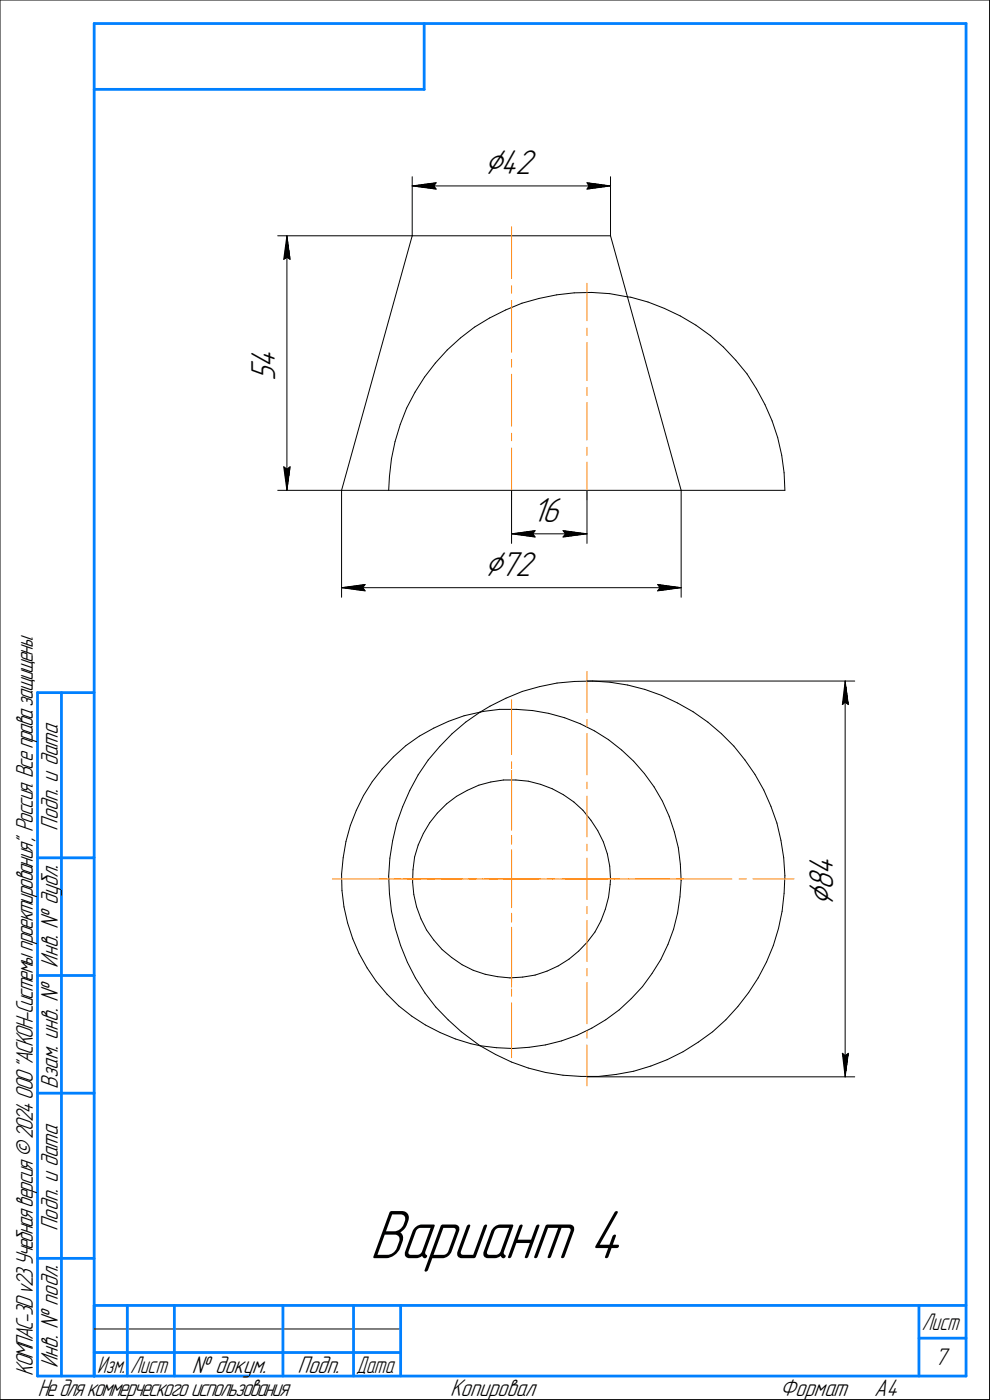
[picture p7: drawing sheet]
<svg xmlns="http://www.w3.org/2000/svg" width="210mm" height="297mm" viewBox="0 0 210 297" stroke-linecap="round" stroke-linejoin="round" font-family="sans-serif">
<defs><g id="words">
<text font-size="15.6" x="78.4" y="267">Вариант 4</text>
<g font-size="8.5">
<text x="102.7" y="36.9">⌀42</text>
<text x="102.7" y="122.2">⌀72</text>
<text x="176.8" y="192.3" transform="rotate(-90 176.8 192.3)">⌀</text>
</g>
<g font-size="7.8">
<text x="58.4" y="81" transform="rotate(-90 58.4 81)">5</text>
<text x="58.4" y="78.2" transform="rotate(-90 58.4 78.2)">4</text>
<text x="112.9" y="110.8">16</text>
<text x="176.8" y="185.7" transform="rotate(-90 176.8 185.7)">4</text>
<text x="176.8" y="188.9" transform="rotate(-90 176.8 188.9)">8</text>
</g>
<g font-size="5.4">
<text x="12.3" y="176.2" transform="rotate(-90 12.3 176.2)">Подп. и дата</text>
<text x="12.3" y="205.3" transform="rotate(-90 12.3 205.3)">Инв. № дубл.</text>
<text x="12.3" y="231.1" transform="rotate(-90 12.3 231.1)">Взам. инв. №</text>
<text x="12.3" y="261.2" transform="rotate(-90 12.3 261.2)">Подп. и дата</text>
<text x="7" y="292" transform="rotate(-90 7 292)">КОМПАС-3Dv23Учебнаяверсия©2024ООО&quot;АСКОН-Системыпроектирования&quot;, Россия. Всеправазащищены.</text>
<text x="12.3" y="290.3" transform="rotate(-90 12.3 290.3)">Инв. № подл.</text>
<text x="40.7" y="291.3">№ докум.</text>
<text x="63.1" y="291.3">Подп.</text>
<text x="198.3" y="289.8">7</text>
<text x="8" y="296.3">Недлякоммерческогоиспользования</text>
<text x="95.5" y="296.3">Копировал</text>
<text x="165.5" y="296.3">Формат</text>
<text x="185.5" y="296.3">A4</text>
</g>
<g font-size="5.3">
<text x="195.6" y="282.3">Лист</text>
<text x="20.6" y="291.3">Изм.</text>
<text x="27.6" y="291.3">Лист</text>
<text x="75.6" y="291.3">Дата</text>
</g>
</g></defs>
<g fill="none" stroke="#000" stroke-width=".21">
<path d="M0 0v297zM0 0h210zM210 0v297zM87.5 37.5v12.5zM87.5 39.5l5-.7zM87.5 39.5l5 .6zM87.5 39.5h42zM92 39.5l.5 .6zM92.5 38.8l-.5 .7zM124.5 38.8l.5 .7zM124.5 38.8l5 .7zM125 39.5l-.5 .6z"/>
<path d="M129.5 37.5v12.5zM58.9 50h28.6zM60.2 55l.7-.4zM60.9 50l.7 5zM60.9 54.6l.7 .4zM60.9 50l-.7 5zM60.9 50v54.1zM87.5 50h42zM87.5 50l-15 54.1zM124.5 40.1l5-.6zM129.5 50l15 54.1zM92.4 77l-2.3 3z"/>
<path d="M94.9 74.3l2.8-2.6zM94.9 74.3l-2.5 2.7zM97.7 71.7l3-2.3zM100.7 69.4l3.2-1.9zM103.9 67.5l3.4-1.7zM107.3 65.8l3.4-1.5zM110.7 64.3l3.7-1zM114.4 63.3l3.7-.7zM118.1 62.6l3.7-.5zM121.8 62.1h3.8zM125.6 62.1l3.8 .2zM129.4 62.3l3.7 .7z"/>
<path d="M133.1 63l.8 .1zM133.9 63.1l3.6 1zM137.5 64.1l3.5 1.3zM141 65.4l3.4 1.7zM144.4 67.1l3.3 1.9zM147.7 69l3 2.2zM150.7 71.2l2.8 2.5zM153.5 73.7l2.6 2.8zM156.1 76.5l2.4 2.8zM158.5 79.3l2 3.2zM60.2 99.1l.7 5zM60.2 99.1l.7 .5z"/>
<path d="M60.9 99.6l.7-.5zM61.6 99.1l-.7 5zM83.1 97.4l-.5 3.7zM83.8 93.7l-.7 3.7zM84.9 90.1l-1.1 3.6zM86.3 86.6l-1.4 3.5zM88.1 83.2l-1.8 3.4zM90.1 80l-2 3.2zM160.5 82.5l1.8 3.4zM162.3 85.9l1.5 3.4zM163.8 89.3l1.2 3.6zM165 92.9l.9 3.7z"/>
<path d="M165.9 96.6l.5 3.7zM58.9 104.1h13.6zM72.5 104.1h72zM72.5 104.1v22.6zM82.6 101.1l-.1 3zM108.5 104.1v11.2zM108.5 113.3l5-.7zM108.5 113.3l5 .7zM108.5 113.3h16zM113 113.3l.5 .7zM113.5 112.6l-.5 .7zM119.5 114l5-.7z"/>
<path d="M119.5 112.6l.5 .7zM119.5 112.6l5 .7zM120 113.3l-.5 .7zM124.5 104.1v11.2zM144.5 104.1h22zM144.5 104.1v22.6zM166.4 100.3l.1 3.8zM72.5 124.7l5-.7zM72.5 124.7l5 .7zM72.5 124.7h72zM77 124.7l.5 .7zM77.5 124l-.5 .7z"/>
<path d="M139.5 125.4l5-.7zM139.5 124l.5 .7zM139.5 124l5 .7zM140 124.7l-.5 .7zM86.1 158.2l2.9-2zM89 156.2l3-1.7zM92 154.5l3.2-1.4zM93.3 158.4l-2.5 2.9zM95.2 153.1l3.3-1.2zM95.9 155.7l2.9-2.5zM95.9 155.7l-2.6 2.7zM98.5 151.9l3.4-.8z"/>
<path d="M98.8 153.2l3.1-2.1zM101.9 151.1l2.1-1.2zM101.9 151.1l.7-.1zM102.6 151l3.4-.5zM104 149.9l3.4-1.7zM106 150.5h3.6zM107.4 148.2l3.4-1.5zM109.6 150.5l3.4 .3zM110.8 146.7l3.7-1zM113 150.8l3.4 .6zM114.5 145.7l3.7-.8zM116.4 151.4l3.4 .9z"/>
<path d="M118.2 144.9l3.7-.3zM119.8 152.3l3.3 1.3zM121.9 144.6l3.8-.1zM123.1 153.6l3.1 1.5zM124.5 144.5h56.9zM125.7 144.5l3.8 .3zM126.2 155.1l2.9 1.9zM129.1 157l2.8 2.2zM129.5 144.8l3.7 .6zM131.9 159.2l2.6 2.3zM133.2 145.4l3.6 .9zM136.8 146.3l3.6 1.3z"/>
<path d="M140.4 147.6l3.4 1.6zM143.8 149.2l3.3 1.8zM147.1 151l3.1 2.2zM150.2 153.2l2.9 2.5zM153.1 155.7l2.6 2.6zM155.7 158.3l2.4 3zM178.7 149.5l.6-.5zM179.3 144.5l.7 5zM179.3 149l.7 .5zM179.3 144.5l-.6 5zM179.3 144.5v84zM73.4 178.6l-.6 3.4z"/>
<path d="M74.3 175.2l-.9 3.4zM75.6 172l-1.3 3.2zM77.1 168.8l-1.5 3.2zM79 165.9l-1.9 2.9zM81.1 163.2l-2.1 2.7zM83.3 178.4l-.6 3.7zM83.5 160.6l2.6-2.4zM83.5 160.6l-2.4 2.6zM84.2 174.8l-.9 3.6zM85.4 171.2l-1.2 3.6zM87 167.7l-1.6 3.5zM88.7 179.3l-.7 2.6z"/>
<path d="M88.7 164.4l-1.7 3.3zM89.8 176.9l-1.1 2.4zM90.8 161.3l-2.1 3.1zM91.2 174.6l-1.4 2.3zM92.8 172.6l-1.6 2zM94.7 170.6l2.2-1.6zM94.7 170.6l-1.9 2zM96.9 169l2.2-1.3zM99.1 167.7l2.5-1.1zM101.6 166.6l2.5-.7zM104.1 165.9l2.7-.4zM106.8 165.5h2.7z"/>
<path d="M109.5 165.5l2.6 .3zM112.1 165.8l2.6 .7zM114.7 166.5l2.5 .9zM117.2 167.4l2.3 1.3zM119.5 168.7l2.3 1.5zM121.8 170.2l1.9 1.8zM123.7 172l1.7 2.1zM125.4 174.1l1.4 2.2zM126.8 176.3l1.2 2.3zM128 178.6l.9 2.6zM134.5 161.5l2.2 2.7zM136.7 164.2l2.1 2.8z"/>
<path d="M138.8 167l1.7 3zM140.5 170l1.5 3.2zM142 173.2l1.1 3.3zM143.1 176.5l.8 3.4zM143.9 179.9l.5 3.5zM158.1 161.3l2.1 3zM160.2 164.3l1.9 3.3zM162.1 167.6l1.5 3.5zM163.6 171.1l1.2 3.6zM164.8 174.7l.9 3.6zM165.7 178.3l.6 3.7zM72.5 185.5l.1 3.5z"/>
<path d="M72.6 189l.4 3.4zM72.8 182l-.3 3.5zM73 192.4l.7 3.4zM73.7 195.8l1.1 3.4zM74.8 199.2l1.4 3.2zM82.5 185.9l.1 3.8zM82.6 189.7l.5 3.7zM82.7 182.1l-.2 3.8zM83.1 193.4l.8 3.7zM83.9 197.1l1.1 3.6zM87.5 187.2l.3 2.6zM87.6 184.6l-.1 2.6z"/>
<path d="M87.8 189.8l.6 2.6zM88 181.9l-.4 2.7zM88.4 192.4l.9 2.6zM89.3 195l1.2 2.4zM90.5 197.4l1.5 2.1zM92 199.5l1.8 2zM124.6 199.9l-1.8 1.9zM126.2 197.8l-1.6 2.1zM127.5 195.4l-1.3 2.4zM128.4 193l-.9 2.4zM128.9 181.2l.5 2.6zM129.1 190.4l-.7 2.6z"/>
<path d="M129.4 183.8l.1 2.7zM129.5 187.7l-.4 2.7zM129.5 186.5v1.2zM142.9 197.2l-1.2 3.2zM143.8 193.8l-.9 3.4zM144.3 190.3l-.5 3.5zM144.4 183.4l.1 3.5zM144.5 186.9l-.2 3.4zM165.2 197l-1.1 3.7zM165.9 193.4l-.7 3.6zM166.3 182l.2 3.8zM166.4 189.6l-.5 3.8z"/>
<path d="M166.5 185.8l-.1 3.8zM76.2 202.4l1.7 3zM77.9 205.4l1.9 2.9zM79.8 208.3l2.3 2.7zM82.1 211l2.5 2.4zM84.6 213.4l2.8 2.2zM85 200.7l1.4 3.5zM86.4 204.2l1.7 3.3zM87.4 215.6l2.9 1.9zM88.1 207.5l2.1 3.2zM90.2 210.7l2.3 3zM90.3 217.5l3.1 1.6z"/>
<path d="M92.5 213.7l2.6 2.7zM93.4 219.1l3.2 1.4zM93.8 201.5l2 1.7zM95.1 216.4l2.8 2.5zM95.8 203.2l2.2 1.5zM97.9 218.9l3 2.3zM98 204.7l2.4 1.2zM100.4 205.9l2.6 .9zM103 206.8l2.6 .5zM105.6 207.3l2.6 .2zM108.2 207.5l2.7-.2zM110.9 207.3l2.6-.4z"/>
<path d="M113.5 206.9l2.6-.8zM116.1 206.1l2.3-1.1zM118.4 205l2.3-1.5zM120.7 203.5l2.1-1.7zM122.4 219.7l3.2-1.5zM125.6 218.2l2.9-1.8zM128.5 216.4l2.9-2.1zM131.4 214.3l2.5-2.4zM136.3 209.4l-2.4 2.5zM138.3 206.6l-2 2.8zM140.2 203.6l-1.9 3zM141.7 200.4l-1.5 3.2z"/>
<path d="M151.2 218.9l2.8-2.5zM156.5 213.6l-2.5 2.8zM158.8 210.7l-2.3 2.9zM160.9 207.5l-2.1 3.2zM162.6 204.1l-1.7 3.4zM164.1 200.7l-1.5 3.4zM96.6 220.5l3.3 1zM99.9 221.5l2 .4zM100.9 221.2l1 .7zM101.9 221.9l3.3 1.9zM101.9 221.9l3.4 .4zM105.2 223.8l3.3 1.6z"/>
<path d="M105.3 222.3l3.5 .2zM108.5 225.4l3.6 1.3zM108.8 222.5l3.5-.3zM112.1 226.7l3.6 .9zM112.3 222.2l3.4-.5zM115.7 227.6l3.8 .6zM115.7 221.7l3.4-.8zM119.1 220.9l3.3-1.2zM119.5 228.2l3.8 .2zM123.3 228.4h3.7zM124.5 228.5h56.9zM127 228.4l3.7-.4z"/>
<path d="M130.7 228l3.8-.7zM134.5 227.3l3.6-1.1zM138.1 226.2l3.5-1.3zM141.6 224.9l3.3-1.7zM144.9 223.2l3.3-2.1zM148.2 221.1l3-2.2zM178.7 223.5l.6 5zM178.7 223.5l.6 .5zM179.3 224l.7-.5zM180 223.5l-.7 5zM0 297h210zM20 282h65z"/>
</g>
<g fill="none" stroke="#ff8000" stroke-width=".21">
<path d="M108.5 48.1v11zM108.5 60.6v1.6zM108.5 63.8v11zM108.5 76.3v1.6zM108.5 79.4v11zM124.5 72.7v8.1zM124.5 69.6v1.6zM124.5 60.1v8zM108.5 91.9v1.7zM108.5 95.1v11zM124.5 98v8.1zM124.5 94.9v1.7z"/>
<path d="M124.5 85.4v8zM124.5 82.2v1.7zM108.5 148.5v11.6zM124.5 142.5v8.7zM124.5 152.7v1.5zM124.5 155.7v8.7zM108.5 163.5v12.4zM108.5 177.3v1.5zM108.5 161.6v1.5zM108.5 164.6v11.6zM108.5 177.7v1.5zM124.5 165.9v1.5z"/>
<path d="M124.5 168.9v8.7zM124.5 179.2v1.4zM70.5 186.5h11.6zM80.5 186.5h8.7zM83.6 186.5h1.5zM85.5 186.5h12.4zM86.6 186.5h11.6zM90.7 186.5h1.5zM93.7 186.5h8.7zM99.3 186.5h1.5zM99.7 186.5h1.5zM102.4 186.5h6.1z"/>
<path d="M102.7 186.5h5.8zM104 186.5h1.4zM106.9 186.5h8.8zM108.5 186.5h6.1zM108.5 197.2v12.3zM108.5 194.1v1.6zM108.5 186.5v6.1zM108.5 180.3v6.2zM108.5 186.5h5.8zM108.5 196.8v11.6zM108.5 193.8v1.5zM108.5 186.5v5.8z"/>
<path d="M108.5 180.7v5.8zM115.8 186.5h1.5zM116.2 186.5h1.5zM117.2 186.5h1.4zM118.8 186.5h11.6zM119.2 186.5h12.3zM120.1 186.5h4.4zM124.5 186.5h4.4zM124.5 195.3v8.7zM124.5 192.4v1.5zM124.5 186.5v4.3zM124.5 182.1v4.4z"/>
<path d="M130.4 186.5h1.4zM131.9 186.5h1.5zM133.3 186.5h8.8zM134.9 186.5h11.6zM143.6 186.5h1.4zM146.6 186.5h8.7zM156.8 186.5h1.5zM159.8 186.5h8.7zM108.5 212.9v11.6zM108.5 209.9v1.5zM124.5 218.8v1.5zM124.5 208.5v8.8z"/>
<path d="M124.5 205.6v1.5zM124.5 221.7v8.8z"/>
</g>
<g fill="#fff" stroke="#fff" stroke-width=".21">
<path d="M171.1 180.7h7.3zM171.1 180.8h7.3zM171.1 180.8h7.3zM171.1 180.9h7.3zM171.1 181h7.3zM171.1 181.1h7.3zM171.1 181.2h7.3zM171.1 181.3h7.3zM171.1 181.4h7.3zM171.1 181.4h7.3zM171.1 181.5h7.3zM171.1 181.6h7.3zM171.1 181.7h7.3zM171.1 181.8h7.3zM171.1 181.9h7.3zM171.1 181.9h7.3zM171.1 182h7.3zM171.1 182.1h7.3zM171.1 182.2h7.3zM171.1 182.3h7.3zM171.1 182.4h7.3zM171.1 182.5h7.3zM171.1 182.5h7.3zM171.1 182.6h7.3zM171.1 182.7h7.3zM171.1 182.8h7.3zM171.1 182.9h7.3zM171.1 183h7.3zM171.1 183h7.3zM171.1 183.1h7.3zM171.1 183.2h7.3zM171.1 183.3h7.3zM171.1 183.4h7.3zM171.1 183.5h7.3zM171.1 183.6h7.3zM171.1 183.6h7.3zM171.1 183.7h7.3zM171.1 183.8h7.3zM171.1 183.9h7.3zM171.1 184h7.3zM171.1 184.1h7.3zM171.1 184.1h7.3zM171.1 184.2h7.3zM171.1 184.3h7.3zM171.1 184.4h7.3zM171.1 184.5h7.3zM171.1 184.6h7.3zM171.1 184.7h7.3zM171.1 184.7h7.3zM171.1 184.8h7.3zM171.1 184.9h7.3zM171.1 185h7.3zM171.1 185.1h7.3zM171.1 185.2h7.3zM171.1 185.3h7.3zM171.1 185.3h7.3zM171.1 185.4h7.3zM171.1 185.5h7.3zM171.1 185.6h7.3zM171.1 185.7h7.3zM171.1 185.8h7.3zM171.1 185.8h7.3zM171.1 185.9h7.3zM171.1 186h7.3zM171.1 186.1h7.3zM171.1 186.2h7.3zM171.1 186.3h7.3zM171.1 186.4h7.3zM171.1 186.4h7.3zM171.1 186.5h7.3zM171.1 186.6h7.3zM171.1 186.7h7.3zM171.1 186.8h7.3zM171.1 186.9h7.3zM171.1 186.9h7.3zM171.1 187h7.3zM171.1 187.1h7.3zM171.1 187.2h7.3zM171.1 187.3h7.3zM171.1 187.4h7.3zM171.1 187.5h7.3zM171.1 187.5h7.3zM171.1 187.6h7.3zM171.1 187.7h7.3zM171.1 187.8h7.3zM171.1 187.9h7.3zM171.1 188h7.3zM171.1 188h7.3zM171.1 188.1h7.3zM171.1 188.2h7.3zM171.1 188.3h7.3zM171.1 188.4h7.3zM171.1 188.5h7.3zM171.1 188.6h7.3zM171.1 188.6h7.3zM171.1 188.7h7.3zM171.1 188.8h7.3zM171.1 188.9h7.3zM171.1 189h7.3zM171.1 189.1h7.3zM171.1 189.1h7.3zM171.1 189.2h7.3zM171.1 189.3h7.3zM171.1 189.4h7.3zM171.1 189.5h7.3zM171.1 189.6h7.3zM171.1 189.7h7.3zM171.1 189.7h7.3zM171.1 189.8h7.3zM171.1 189.9h7.3zM171.1 190h7.3zM171.1 190.1h7.3zM171.1 190.2h7.3zM171.1 190.2h7.3zM171.1 190.3h7.3zM171.1 190.4h7.3zM171.1 190.5h7.3zM171.1 190.6h7.3zM171.1 190.7h7.3zM171.1 190.8h7.3zM171.1 190.8h7.3zM171.1 190.9h7.3zM171.1 191h7.3zM171.1 191.1h7.3zM171.1 191.2h7.3zM171.1 191.3h7.3zM171.1 191.3h7.3zM171.1 191.4h7.3zM171.1 191.5h7.3zM171.1 191.6h7.3zM171.1 191.7h7.3zM171.1 191.8h7.3zM171.1 191.9h7.3zM171.1 191.9h7.3zM171.1 192h7.3zM171.1 192.1h7.3zM171.1 192.2h7.3z"/>
<path d="M179.2 144.8h.3zM179.2 144.9h.3zM179.2 144.9h.4zM179.2 145h.4zM179.2 145.1h.4zM179.1 145.2h.6zM179.1 145.3h.6zM179.1 145.4h.6zM179 145.5h.7zM179 145.5h.8zM179 145.6h.8zM178.9 145.7h.9zM178.9 145.8h1zM178.8 145.9h1.1zM178.8 146h1.2zM178.8 146h1.2zM178.7 146.1h1.4zM178.7 146.2h1.4zM178.6 146.3h1.5zM178.6 146.4h1.6zM178.6 146.5h1.6zM178.6 146.6h1.6zM178.6 146.6h1.6zM178.6 146.7h1.6zM178.6 146.8h1.6zM178.6 146.9h1.6zM178.6 147h1.7zM178.6 147.1h1.7zM178.6 147.2h1.7zM178.6 147.2h1.7zM178.6 147.3h1.7zM178.6 147.4h1.7zM178.6 147.5h1.7zM178.5 147.6h1.8zM178.5 147.7h1.8zM178.5 147.7h1.8zM178.5 147.8h1.8zM178.5 147.9h1.8zM178.5 148h1.8zM178.5 148.1h1.8zM178.4 148.2h1.9zM178.4 148.3h2zM178.4 148.3h2zM178.4 148.4h2zM178.4 148.5h2zM178.4 148.6h2zM178.4 148.7h2zM178.4 148.8h2zM178.3 148.8h2.2zM178.3 148.9h2.2zM178.3 149h2.2zM178.3 149.1h2.2zM178.3 149.2h2.2zM178.3 149.3h2.2zM178.3 149.4h2.2zM178.2 149.4h2.4zM178.2 149.5h2.4zM178.2 149.6h2.4zM178.2 149.7h2.4zM178.2 149.8h2.4zM178.2 149.9h2.4zM178.2 149.9h2.4z"/>
<path d="M178.1 223h2.5zM178.2 223.1h2.4zM178.2 223.2h2.4zM178.2 223.3h2.4zM178.2 223.4h2.4zM178.2 223.4h2.4zM178.2 223.5h2.4zM178.2 223.6h2.4zM178.3 223.7h2.2zM178.3 223.8h2.2zM178.3 223.9h2.2zM178.3 223.9h2.2zM178.3 224h2.2zM178.3 224.1h2.2zM178.3 224.2h2.2zM178.4 224.3h2zM178.4 224.4h2zM178.4 224.5h2zM178.4 224.5h2zM178.4 224.6h2zM178.4 224.7h2zM178.4 224.8h2zM178.4 224.9h1.9zM178.5 225h1.8zM178.5 225h1.8zM178.5 225.1h1.8zM178.5 225.2h1.8zM178.5 225.3h1.8zM178.5 225.4h1.8zM178.5 225.5h1.8zM178.6 225.6h1.7zM178.6 225.6h1.7zM178.6 225.7h1.7zM178.6 225.8h1.7zM178.6 225.9h1.7zM178.6 226h1.7zM178.6 226.1h1.7zM178.6 226.1h1.6zM178.6 226.2h1.6zM178.6 226.3h1.6zM178.6 226.4h1.6zM178.6 226.5h1.6zM178.6 226.6h1.6zM178.6 226.7h1.6zM178.6 226.7h1.5zM178.7 226.8h1.4zM178.7 226.9h1.4zM178.8 227h1.2zM178.8 227.1h1.2zM178.8 227.2h1.1zM178.9 227.2h1zM178.9 227.3h.9zM179 227.4h.8zM179 227.5h.8zM179 227.6h.7zM179.1 227.7h.6zM179.1 227.8h.6zM179.1 227.8h.6zM179.2 227.9h.4zM179.2 228h.4zM179.2 228.1h.4zM179.2 228.2h.3zM179.2 228.3h.3z"/>
<path d="M112.9 105.2h7.2zM112.9 105.2h7.2zM112.9 105.3h7.2zM112.9 105.4h7.2zM112.9 105.5h7.2zM112.9 105.6h7.2zM112.9 105.7h7.2zM112.9 105.7h7.2zM112.9 105.8h7.2zM112.9 105.9h7.2zM112.9 106h7.2zM112.9 106.1h7.2zM112.9 106.2h7.2zM112.9 106.3h7.2zM112.9 106.3h7.2zM112.9 106.4h7.2zM112.9 106.5h7.2zM112.9 106.6h7.2zM112.9 106.7h7.2zM112.9 106.8h7.2zM112.9 106.8h7.2zM112.9 106.9h7.2zM112.9 107h7.2zM112.9 107.1h7.2zM112.9 107.2h7.2zM112.9 107.3h7.2zM112.9 107.4h7.2zM112.9 107.4h7.2zM112.9 107.5h7.2zM112.9 107.6h7.2zM112.9 107.7h7.2zM112.9 107.8h7.2zM112.9 107.9h7.2zM112.9 107.9h7.2zM112.9 108h7.2zM112.9 108.1h7.2zM112.9 108.2h7.2zM112.9 108.3h7.2zM112.9 108.4h7.2zM112.9 108.5h7.2zM112.9 108.5h7.2zM112.9 108.6h7.2zM112.9 108.7h7.2zM112.9 108.8h7.2zM112.9 108.9h7.2zM112.9 109h7.2zM112.9 109.1h7.2zM112.9 109.1h7.2zM112.9 109.2h7.2zM112.9 109.3h7.2zM112.9 109.4h7.2zM112.9 109.5h7.2zM112.9 109.6h7.2zM112.9 109.6h7.2zM112.9 109.7h7.2zM112.9 109.8h7.2zM112.9 109.9h7.2zM112.9 110h7.2zM112.9 110.1h7.2zM112.9 110.2h7.2zM112.9 110.2h7.2zM112.9 110.3h7.2zM112.9 110.4h7.2zM112.9 110.5h7.2zM112.9 110.6h7.2zM112.9 110.7h7.2zM112.9 110.7h7.2zM112.9 110.8h7.2zM112.9 110.9h7.2zM112.9 111h7.2zM112.9 111.1h7.2zM112.9 111.2h7.2zM112.9 111.3h7.2zM112.9 111.3h7.2zM112.9 111.4h7.2zM112.9 111.5h7.2zM112.9 111.6h7.2zM112.9 111.7h7.2zM112.9 111.8h7.2zM112.9 111.8h7.2zM112.9 111.9h7.2zM112.9 112h7.2zM112.9 112.1h7.2zM112.9 112.2h7.2z"/>
<path d="M113.3 112.2h.7zM112.5 112.3h1.5zM111.8 112.4h2.2zM111.1 112.4h2.9zM110.3 112.5h3.7zM110.2 112.6h3.8zM110 112.7h4zM109.7 112.8h4.3zM109.6 112.9h4.4zM109.4 112.9h4.6zM109.1 113h4.9zM109 113.1h5zM108.8 113.2h5.2zM108.5 113.3h5.5zM108.8 113.4h5.2zM109 113.5h5zM109.1 113.5h4.9zM109.4 113.6h4.6zM109.6 113.7h4.4zM109.7 113.8h4.3zM110 113.9h4zM110.2 114h3.8zM110.3 114h3.7zM111 114.1h3zM111.6 114.2h2.4zM112.2 114.3h1.8zM112.8 114.4h1.2zM113.4 114.5h.6z"/>
<path d="M119 112.2h.8zM119 112.3h1.6zM119 112.4h2.2zM119 112.4h3zM119 112.5h3.7zM119 112.6h3.9zM119 112.7h4.1zM119 112.8h4.4zM119 112.9h4.5zM119 112.9h4.8zM119 113h5zM119 113.1h5.2zM119 113.2h5.4zM119 113.3h5.5zM119 113.4h5.4zM119 113.5h5.2zM119 113.5h5zM119 113.6h4.8zM119 113.7h4.5zM119 113.8h4.4zM119 113.9h4.1zM119 114h3.9zM119 114h3.7zM119 114.1h3.1zM119 114.2h2.5zM119 114.3h1.9zM119 114.4h1.3zM119 114.5h.7z"/>
<path d="M52.7 73.2h7.2zM52.7 73.2h7.2zM52.7 73.3h7.2zM52.7 73.4h7.2zM52.7 73.5h7.2zM52.7 73.6h7.2zM52.7 73.7h7.2zM52.7 73.7h7.2zM52.7 73.8h7.2zM52.7 73.9h7.2zM52.7 74h7.2zM52.7 74.1h7.2zM52.7 74.2h7.2zM52.7 74.3h7.2zM52.7 74.3h7.2zM52.7 74.4h7.2zM52.7 74.5h7.2zM52.7 74.6h7.2zM52.7 74.7h7.2zM52.7 74.8h7.2zM52.7 74.8h7.2zM52.7 74.9h7.2zM52.7 75h7.2zM52.7 75.1h7.2zM52.7 75.2h7.2zM52.7 75.3h7.2zM52.7 75.4h7.2zM52.7 75.4h7.2zM52.7 75.5h7.2zM52.7 75.6h7.2zM52.7 75.7h7.2zM52.7 75.8h7.2zM52.7 75.9h7.2zM52.7 75.9h7.2zM52.7 76h7.2zM52.7 76.1h7.2zM52.7 76.2h7.2zM52.7 76.3h7.2zM52.7 76.4h7.2zM52.7 76.5h7.2zM52.7 76.5h7.2zM52.7 76.6h7.2zM52.7 76.7h7.2zM52.7 76.8h7.2zM52.7 76.9h7.2zM52.7 77h7.2zM52.7 77h7.2zM52.7 77.1h7.2zM52.7 77.2h7.2zM52.7 77.3h7.2zM52.7 77.4h7.2zM52.7 77.5h7.2zM52.7 77.6h7.2zM52.7 77.6h7.2zM52.7 77.7h7.2zM52.7 77.8h7.2zM52.7 77.9h7.2zM52.7 78h7.2zM52.7 78.1h7.2zM52.7 78.1h7.2zM52.7 78.2h7.2zM52.7 78.3h7.2zM52.7 78.4h7.2zM52.7 78.5h7.2zM52.7 78.6h7.2zM52.7 78.7h7.2zM52.7 78.7h7.2zM52.7 78.8h7.2zM52.7 78.9h7.2zM52.7 79h7.2zM52.7 79.1h7.2zM52.7 79.2h7.2zM52.7 79.2h7.2zM52.7 79.3h7.2zM52.7 79.4h7.2zM52.7 79.5h7.2zM52.7 79.6h7.2zM52.7 79.7h7.2zM52.7 79.8h7.2zM52.7 79.8h7.2zM52.7 79.9h7.2zM52.7 80h7.2zM52.7 80.1h7.2zM52.7 80.2h7.2zM52.7 80.3h7.2zM52.7 80.3h7.2zM52.7 80.4h7.2zM52.7 80.5h7.2zM52.7 80.6h7.2zM52.7 80.7h7.2zM52.7 80.8h7.2zM52.7 80.9h7.2z"/>
<path d="M60.8 50.3h.2zM60.8 50.4h.2zM60.7 50.5h.4zM60.7 50.5h.4zM60.6 50.6h.5zM60.6 50.7h.6zM60.6 50.8h.6zM60.5 50.9h.8zM60.5 51h.8zM60.5 51.1h.9zM60.5 51.1h.9zM60.4 51.2h1zM60.4 51.3h1.1zM60.4 51.4h1.1zM60.3 51.5h1.3zM60.3 51.6h1.3zM60.2 51.6h1.4zM60.2 51.7h1.4zM60.1 51.8h1.5zM60.1 51.9h1.6zM60.1 52h1.6zM60.1 52.1h1.6zM60.1 52.2h1.6zM60.1 52.2h1.6zM60.1 52.3h1.6zM60.1 52.4h1.6zM60.1 52.5h1.7zM60 52.6h1.8zM60 52.7h1.8zM60 52.7h1.8zM60 52.8h1.8zM60 52.9h1.8zM60 53h1.8zM60 53.1h1.9zM60 53.2h1.9zM60 53.3h1.9zM59.9 53.3h2zM59.9 53.4h2zM59.9 53.5h2zM59.9 53.6h2zM59.9 53.7h2zM59.9 53.8h2.1zM59.9 53.8h2.1zM59.9 53.9h2.1zM59.9 54h2.1zM59.9 54.1h2.1zM59.9 54.2h2.1zM59.9 54.3h2.1zM59.9 54.4h2.2zM59.9 54.4h2.2zM59.9 54.5h2.2zM59.9 54.6h2.2zM59.9 54.7h2.2zM59.9 54.8h2.2zM59.8 54.9h2.3zM59.8 54.9h2.3zM59.8 55h2.3zM59.8 55.1h2.3zM59.8 55.2h2.3zM59.8 55.3h2.3zM59.8 55.4h2.3zM59.8 55.5h2.3z"/>
<path d="M59.7 98.6h2.4zM59.8 98.6h2.3zM59.8 98.7h2.3zM59.8 98.8h2.3zM59.8 98.9h2.3zM59.8 99h2.3zM59.8 99.1h2.3zM59.8 99.1h2.3zM59.8 99.2h2.3zM59.9 99.3h2.2zM59.9 99.4h2.2zM59.9 99.5h2.2zM59.9 99.6h2.2zM59.9 99.7h2.2zM59.9 99.7h2.2zM59.9 99.8h2.1zM59.9 99.9h2.1zM59.9 100h2.1zM59.9 100.1h2.1zM59.9 100.2h2.1zM59.9 100.2h2.1zM59.9 100.3h2.1zM59.9 100.4h2zM59.9 100.5h2zM59.9 100.6h2zM59.9 100.7h2zM59.9 100.8h2zM60 100.8h1.9zM60 100.9h1.9zM60 101h1.9zM60 101.1h1.8zM60 101.2h1.8zM60 101.3h1.8zM60 101.3h1.8zM60 101.4h1.8zM60 101.5h1.8zM60.1 101.6h1.7zM60.1 101.7h1.6zM60.1 101.8h1.6zM60.1 101.9h1.6zM60.1 101.9h1.6zM60.1 102h1.6zM60.1 102.1h1.6zM60.1 102.2h1.6zM60.1 102.3h1.5zM60.2 102.4h1.4zM60.2 102.4h1.4zM60.3 102.5h1.3zM60.3 102.6h1.3zM60.4 102.7h1.1zM60.4 102.8h1.1zM60.4 102.9h1zM60.5 103h.9zM60.5 103h.9zM60.5 103.1h.8zM60.5 103.2h.8zM60.6 103.3h.6zM60.6 103.4h.6zM60.6 103.5h.5zM60.7 103.5h.4zM60.7 103.6h.4zM60.8 103.7h.2zM60.8 103.8h.2z"/>
<path d="M102.7 31.2h11.6zM102.7 31.3h11.6zM102.7 31.4h11.6zM102.7 31.5h11.6zM102.7 31.6h11.6zM102.7 31.7h11.6zM102.7 31.7h11.6zM102.7 31.8h11.6zM102.7 31.9h11.6zM102.7 32h11.6zM102.7 32.1h11.6zM102.7 32.2h11.6zM102.7 32.3h11.6zM102.7 32.3h11.6zM102.7 32.4h11.6zM102.7 32.5h11.6zM102.7 32.6h11.6zM102.7 32.7h11.6zM102.7 32.8h11.6zM102.7 32.9h11.6zM102.7 32.9h11.6zM102.7 33h11.6zM102.7 33.1h11.6zM102.7 33.2h11.6zM102.7 33.3h11.6zM102.7 33.4h11.6zM102.7 33.4h11.6zM102.7 33.5h11.6zM102.7 33.6h11.6zM102.7 33.7h11.6zM102.7 33.8h11.6zM102.7 33.9h11.6zM102.7 34h11.6zM102.7 34h11.6zM102.7 34.1h11.6zM102.7 34.2h11.6zM102.7 34.3h11.6zM102.7 34.4h11.6zM102.7 34.5h11.6zM102.7 34.5h11.6zM102.7 34.6h11.6zM102.7 34.7h11.6zM102.7 34.8h11.6zM102.7 34.9h11.6zM102.7 35h11.6zM102.7 35.1h11.6zM102.7 35.1h11.6zM102.7 35.2h11.6zM102.7 35.3h11.6zM102.7 35.4h11.6zM102.7 35.5h11.6zM102.7 35.6h11.6zM102.7 35.6h11.6zM102.7 35.7h11.6zM102.7 35.8h11.6zM102.7 35.9h11.6zM102.7 36h11.6zM102.7 36.1h11.6zM102.7 36.2h11.6zM102.7 36.2h11.6zM102.7 36.3h11.6zM102.7 36.4h11.6zM102.7 36.5h11.6zM102.7 36.6h11.6zM102.7 36.7h11.6zM102.7 36.7h11.6zM102.7 36.8h11.6zM102.7 36.9h11.6zM102.7 37h11.6zM102.7 37.1h11.6zM102.7 37.2h11.6zM102.7 37.3h11.6zM102.7 37.3h11.6zM102.7 37.4h11.6zM102.7 37.5h11.6zM102.7 37.6h11.6zM102.7 37.7h11.6zM102.7 37.8h11.6zM102.7 37.8h11.6zM102.7 37.9h11.6zM102.7 38h11.6zM102.7 38.1h11.6zM102.7 38.2h11.6zM102.7 38.3h11.6zM102.7 38.4h11.6z"/>
<path d="M92.3 38.4h.7zM91.5 38.4h1.5zM90.8 38.5h2.2zM90.1 38.6h2.9zM89.3 38.7h3.7zM89.2 38.8h3.8zM89 38.9h4zM88.7 38.9h4.3zM88.6 39h4.4zM88.3 39.1h4.7zM88.1 39.2h4.9zM87.9 39.3h5.1zM87.7 39.4h5.3zM87.5 39.5h5.5zM87.7 39.5h5.3zM87.9 39.6h5.1zM88.1 39.7h4.9zM88.3 39.8h4.7zM88.6 39.9h4.4zM88.7 40h4.3zM89 40h4zM89.2 40.1h3.8zM89.3 40.2h3.7zM90 40.3h3zM90.6 40.4h2.4zM91.2 40.5h1.8zM91.8 40.6h1.2zM92.4 40.6h.6z"/>
<path d="M124 38.4h.8zM124 38.4h1.6zM124 38.5h2.2zM124 38.6h3zM124 38.7h3.7zM124 38.8h3.9zM124 38.9h4.1zM124 38.9h4.4zM124 39h4.5zM124 39.1h4.8zM124 39.2h4.9zM124 39.3h5.2zM124 39.4h5.4zM124 39.5h5.5zM124 39.5h5.4zM124 39.6h5.2zM124 39.7h4.9zM124 39.8h4.8zM124 39.9h4.5zM124 40h4.4zM124 40h4.1zM124 40.1h3.9zM124 40.2h3.7zM124 40.3h3.1zM124 40.4h2.5zM124 40.5h1.9zM124 40.6h1.3zM124 40.6h.7z"/>
<path d="M102.7 116.4h11.6zM102.7 116.5h11.6zM102.7 116.6h11.6zM102.7 116.7h11.6zM102.7 116.8h11.6zM102.7 116.8h11.6zM102.7 116.9h11.6zM102.7 117h11.6zM102.7 117.1h11.6zM102.7 117.2h11.6zM102.7 117.3h11.6zM102.7 117.3h11.6zM102.7 117.4h11.6zM102.7 117.5h11.6zM102.7 117.6h11.6zM102.7 117.7h11.6zM102.7 117.8h11.6zM102.7 117.9h11.6zM102.7 117.9h11.6zM102.7 118h11.6zM102.7 118.1h11.6zM102.7 118.2h11.6zM102.7 118.3h11.6zM102.7 118.4h11.6zM102.7 118.4h11.6zM102.7 118.5h11.6zM102.7 118.6h11.6zM102.7 118.7h11.6zM102.7 118.8h11.6zM102.7 118.9h11.6zM102.7 119h11.6zM102.7 119h11.6zM102.7 119.1h11.6zM102.7 119.2h11.6zM102.7 119.3h11.6zM102.7 119.4h11.6zM102.7 119.5h11.6zM102.7 119.5h11.6zM102.7 119.6h11.6zM102.7 119.7h11.6zM102.7 119.8h11.6zM102.7 119.9h11.6zM102.7 120h11.6zM102.7 120.1h11.6zM102.7 120.1h11.6zM102.7 120.2h11.6zM102.7 120.3h11.6zM102.7 120.4h11.6zM102.7 120.5h11.6zM102.7 120.6h11.6zM102.7 120.6h11.6zM102.7 120.7h11.6zM102.7 120.8h11.6zM102.7 120.9h11.6zM102.7 121h11.6zM102.7 121.1h11.6zM102.7 121.2h11.6zM102.7 121.2h11.6zM102.7 121.3h11.6zM102.7 121.4h11.6zM102.7 121.5h11.6zM102.7 121.6h11.6zM102.7 121.7h11.6zM102.7 121.8h11.6zM102.7 121.8h11.6zM102.7 121.9h11.6zM102.7 122h11.6zM102.7 122.1h11.6zM102.7 122.2h11.6zM102.7 122.3h11.6zM102.7 122.3h11.6zM102.7 122.4h11.6zM102.7 122.5h11.6zM102.7 122.6h11.6zM102.7 122.7h11.6zM102.7 122.8h11.6zM102.7 122.9h11.6zM102.7 122.9h11.6zM102.7 123h11.6zM102.7 123.1h11.6zM102.7 123.2h11.6zM102.7 123.3h11.6zM102.7 123.4h11.6zM102.7 123.4h11.6zM102.7 123.5h11.6zM102.7 123.6h11.6z"/>
<path d="M77.3 123.6h.7zM76.5 123.7h1.5zM75.8 123.8h2.2zM75 123.9h3zM74.3 124h3.7zM74.1 124h3.9zM73.9 124.1h4.1zM73.7 124.2h4.3zM73.5 124.3h4.5zM73.3 124.4h4.7zM73.1 124.5h4.9zM72.9 124.5h5.1zM72.7 124.6h5.3zM72.5 124.7h5.5zM72.7 124.8h5.3zM72.9 124.9h5.1zM73.1 125h4.9zM73.3 125.1h4.7zM73.5 125.1h4.5zM73.7 125.2h4.3zM73.9 125.3h4.1zM74.1 125.4h3.9zM74.3 125.5h3.7zM74.9 125.6h3.1zM75.5 125.6h2.5zM76.1 125.7h1.9zM76.8 125.8h1.2zM77.4 125.9h.6z"/>
<path d="M139 123.6h.8zM139 123.7h1.5zM139 123.8h2.3zM139 123.9h3.1zM139 124h3.7zM139 124h4zM139 124.1h4.2zM139 124.2h4.3zM139 124.3h4.6zM139 124.4h4.8zM139 124.5h4.9zM139 124.5h5.2zM139 124.6h5.4zM139 124.7h5.5zM139 124.8h5.4zM139 124.9h5.2zM139 125h4.9zM139 125.1h4.8zM139 125.1h4.6zM139 125.2h4.3zM139 125.3h4.2zM139 125.4h4zM139 125.5h3.7zM139 125.6h3.2zM139 125.6h2.6zM139 125.7h1.9zM139 125.8h1.3zM139 125.9h.7z"/>
<path d="M78.4 255.8h56.3zM78.4 255.9h56.3zM78.4 255.9h56.3zM78.4 256h56.3zM78.4 256.1h56.3zM78.4 256.2h56.3zM78.4 256.3h56.3zM78.4 256.4h56.3zM78.4 256.5h56.3zM78.4 256.5h56.3zM78.4 256.6h56.3zM78.4 256.7h56.3zM78.4 256.8h56.3zM78.4 256.9h56.3zM78.4 257h56.3zM78.4 257h56.3zM78.4 257.1h56.3zM78.4 257.2h56.3zM78.4 257.3h56.3zM78.4 257.4h56.3zM78.4 257.5h56.3zM78.4 257.6h56.3zM78.4 257.6h56.3zM78.4 257.7h56.3zM78.4 257.8h56.3zM78.4 257.9h56.3zM78.4 258h56.3zM78.4 258.1h56.3zM78.4 258.1h56.3zM78.4 258.2h56.3zM78.4 258.3h56.3zM78.4 258.4h56.3zM78.4 258.5h56.3zM78.4 258.6h56.3zM78.4 258.7h56.3zM78.4 258.7h56.3zM78.4 258.8h56.3zM78.4 258.9h56.3zM78.4 259h56.3zM78.4 259.1h56.3zM78.4 259.2h56.3zM78.4 259.2h56.3zM78.4 259.3h56.3zM78.4 259.4h56.3zM78.4 259.5h56.3zM78.4 259.6h56.3zM78.4 259.7h56.3zM78.4 259.8h56.3zM78.4 259.8h56.3zM78.4 259.9h56.3zM78.4 260h56.3zM78.4 260.1h56.3zM78.4 260.2h56.3zM78.4 260.3h56.3zM78.4 260.3h56.3zM78.4 260.4h56.3zM78.4 260.5h56.3zM78.4 260.6h56.3zM78.4 260.7h56.3zM78.4 260.8h56.3zM78.4 260.9h56.3zM78.4 260.9h56.3zM78.4 261h56.3zM78.4 261.1h56.3zM78.4 261.2h56.3zM78.4 261.3h56.3zM78.4 261.4h56.3zM78.4 261.5h56.3zM78.4 261.5h56.3zM78.4 261.6h56.3zM78.4 261.7h56.3zM78.4 261.8h56.3zM78.4 261.9h56.3zM78.4 262h56.3zM78.4 262h56.3zM78.4 262.1h56.3zM78.4 262.2h56.3zM78.4 262.3h56.3zM78.4 262.4h56.3zM78.4 262.5h56.3zM78.4 262.6h56.3zM78.4 262.6h56.3zM78.4 262.7h56.3zM78.4 262.8h56.3zM78.4 262.9h56.3zM78.4 263h56.3zM78.4 263.1h56.3zM78.4 263.1h56.3zM78.4 263.2h56.3zM78.4 263.3h56.3zM78.4 263.4h56.3zM78.4 263.5h56.3zM78.4 263.6h56.3zM78.4 263.7h56.3zM78.4 263.7h56.3zM78.4 263.8h56.3zM78.4 263.9h56.3zM78.4 264h56.3zM78.4 264.1h56.3zM78.4 264.2h56.3zM78.4 264.2h56.3zM78.4 264.3h56.3zM78.4 264.4h56.3zM78.4 264.5h56.3zM78.4 264.6h56.3zM78.4 264.7h56.3zM78.4 264.8h56.3zM78.4 264.8h56.3zM78.4 264.9h56.3zM78.4 265h56.3zM78.4 265.1h56.3zM78.4 265.2h56.3zM78.4 265.3h56.3zM78.4 265.3h56.3zM78.4 265.4h56.3zM78.4 265.5h56.3zM78.4 265.6h56.3zM78.4 265.7h56.3zM78.4 265.8h56.3zM78.4 265.9h56.3zM78.4 265.9h56.3zM78.4 266h56.3zM78.4 266.1h56.3zM78.4 266.2h56.3zM78.4 266.3h56.3zM78.4 266.4h56.3zM78.4 266.4h56.3zM78.4 266.5h56.3zM78.4 266.6h56.3zM78.4 266.7h56.3zM78.4 266.8h56.3zM78.4 266.9h56.3zM78.4 267h56.3zM78.4 267h56.3zM78.4 267.1h56.3zM78.4 267.2h56.3zM78.4 267.3h56.3zM78.4 267.4h56.3zM78.4 267.5h56.3zM78.4 267.5h56.3zM78.4 267.6h56.3zM78.4 267.7h56.3zM78.4 267.8h56.3zM78.4 267.9h56.3zM78.4 268h56.3zM78.4 268.1h56.3zM78.4 268.1h56.3zM78.4 268.2h56.3zM78.4 268.3h56.3zM78.4 268.4h56.3zM78.4 268.5h56.3zM78.4 268.6h56.3zM78.4 268.6h56.3zM78.4 268.7h56.3zM78.4 268.8h56.3zM78.4 268.9h56.3zM78.4 269h56.3zM78.4 269.1h56.3zM78.4 269.2h56.3zM78.4 269.2h56.3zM78.4 269.3h56.3zM78.4 269.4h56.3zM78.4 269.5h56.3zM78.4 269.6h56.3zM78.4 269.7h56.3zM78.4 269.7h56.3zM78.4 269.8h56.3zM78.4 269.9h56.3zM78.4 270h56.3z"/>
</g>
<g fill="#000" stroke="#000" stroke-width=".21">
<path d="M87.5 39.5h4.5zM88.1 39.5h4zM88.7 39.6h3.5zM89.4 39.7h2.9zM90 39.8h2.3zM90.7 39.9h1.7zM91.3 40h1.2zM91.9 40h.6z"/>
<path d="M91.9 38.9h.6zM91.3 38.9h1.2zM90.7 39h1.7zM90 39.1h2.3zM89.4 39.2h2.9zM88.7 39.3h3.5zM88.1 39.4h4z"/>
<path d="M124.6 38.9h.6zM124.7 38.9h1.1zM124.7 39h1.8zM124.8 39.1h2.3zM124.9 39.2h2.8zM124.9 39.3h3.5zM125 39.4h3.9z"/>
<path d="M125 39.5h4.5zM125 39.5h3.9zM124.9 39.6h3.5zM124.9 39.7h2.8zM124.8 39.8h2.3zM124.7 39.9h1.8zM124.7 40h1.1zM124.6 40h.6z"/>
<path d="M60.7 51.3h.2zM60.7 51.4h.2zM60.7 51.5h.2zM60.7 51.6h.2zM60.7 51.6h.2zM60.7 51.7h.2zM60.7 51.8h.2zM60.7 51.9h.2zM60.6 52h.3zM60.6 52.1h.3zM60.6 52.2h.3zM60.6 52.2h.3zM60.6 52.3h.3zM60.6 52.4h.3zM60.6 52.5h.3zM60.5 52.6h.4zM60.5 52.7h.4zM60.5 52.7h.4zM60.5 52.8h.4zM60.5 52.9h.4zM60.5 53h.4zM60.5 53.1h.4zM60.5 53.2h.4zM60.5 53.3h.4zM60.5 53.3h.4zM60.5 53.4h.4zM60.5 53.5h.4zM60.5 53.6h.4zM60.5 53.7h.4zM60.5 53.8h.4zM60.4 53.8h.5zM60.4 53.9h.5zM60.4 54h.5zM60.4 54.1h.5zM60.4 54.2h.5zM60.4 54.3h.5zM60.4 54.4h.5zM60.3 54.4h.6zM60.3 54.5h.6zM60.3 54.6h.6zM60.3 54.7h.5zM60.3 54.8h.3zM60.3 54.9h.2z"/>
<path d="M60.9 50.7h.1zM60.9 50.8h.1zM60.9 50.9h.1zM60.9 51h.1zM60.9 51.1h.1zM60.9 51.1h.1zM60.9 51.2h.1zM60.9 51.3h.2zM60.9 51.4h.2zM60.9 51.5h.2zM60.9 51.6h.2zM60.9 51.6h.2zM60.9 51.7h.2zM60.9 51.8h.2zM60.9 51.9h.2zM60.9 52h.3zM60.9 52.1h.3zM60.9 52.2h.3zM60.9 52.2h.3zM60.9 52.3h.3zM60.9 52.4h.3zM60.9 52.5h.3zM60.9 52.6h.4zM60.9 52.7h.4zM60.9 52.7h.4zM60.9 52.8h.4zM60.9 52.9h.4zM60.9 53h.4zM60.9 53.1h.4zM60.9 53.2h.5zM60.9 53.3h.5zM60.9 53.3h.5zM60.9 53.4h.5zM60.9 53.5h.5zM60.9 53.6h.5zM60.9 53.7h.5zM60.9 53.8h.5zM60.9 53.8h.6zM60.9 53.9h.6zM60.9 54h.6zM60.9 54.1h.6zM60.9 54.2h.6zM60.9 54.3h.6zM60.9 54.4h.6zM60.9 54.4h.7zM60.9 54.5h.7zM60.9 54.6h.7zM61 54.7h.6zM61.2 54.8h.4zM61.3 54.9h.3z"/>
<path d="M60.3 99.2h.2zM60.3 99.3h.2zM60.3 99.4h.4zM60.3 99.5h.5zM60.3 99.6h.6zM60.3 99.7h.6zM60.4 99.7h.5zM60.4 99.8h.5zM60.4 99.9h.5zM60.4 100h.5zM60.4 100.1h.5zM60.4 100.2h.5zM60.4 100.2h.5zM60.5 100.3h.4zM60.5 100.4h.4zM60.5 100.5h.4zM60.5 100.6h.4zM60.5 100.7h.4zM60.5 100.8h.4zM60.5 100.8h.4zM60.5 100.9h.4zM60.5 101h.4zM60.5 101.1h.4zM60.5 101.2h.4zM60.5 101.3h.4zM60.5 101.3h.4zM60.5 101.4h.4zM60.5 101.5h.4zM60.6 101.6h.3zM60.6 101.7h.3zM60.6 101.8h.3zM60.6 101.9h.3zM60.6 101.9h.3zM60.6 102h.3zM60.6 102.1h.3zM60.7 102.2h.2zM60.7 102.3h.2zM60.7 102.4h.2zM60.7 102.4h.2zM60.7 102.5h.2zM60.7 102.6h.2zM60.7 102.7h.2zM60.7 102.8h.2z"/>
<path d="M61.4 99.2h.2zM61.2 99.3h.4zM61.1 99.4h.5zM61 99.5h.6zM60.9 99.6h.7zM60.9 99.7h.7zM60.9 99.7h.6zM60.9 99.8h.6zM60.9 99.9h.6zM60.9 100h.6zM60.9 100.1h.6zM60.9 100.2h.6zM60.9 100.2h.6zM60.9 100.3h.5zM60.9 100.4h.5zM60.9 100.5h.5zM60.9 100.6h.5zM60.9 100.7h.5zM60.9 100.8h.5zM60.9 100.8h.5zM60.9 100.9h.5zM60.9 101h.4zM60.9 101.1h.4zM60.9 101.2h.4zM60.9 101.3h.4zM60.9 101.3h.4zM60.9 101.4h.4zM60.9 101.5h.4zM60.9 101.6h.3zM60.9 101.7h.3zM60.9 101.8h.3zM60.9 101.9h.3zM60.9 101.9h.3zM60.9 102h.3zM60.9 102.1h.3zM60.9 102.2h.2zM60.9 102.3h.2zM60.9 102.4h.2zM60.9 102.4h.2zM60.9 102.5h.2zM60.9 102.6h.2zM60.9 102.7h.2zM60.9 102.8h.2zM60.9 102.9h.1zM60.9 103h.1zM60.9 103h.1zM60.9 103.1h.1zM60.9 103.2h.1zM60.9 103.3h.1zM60.9 103.4h.1z"/>
<path d="M108.5 113.3h4.5zM109.2 113.4h3.9zM109.8 113.5h3.4zM110.5 113.5h2.8zM111.1 113.6h2.2zM111.7 113.7h1.7zM112.4 113.8h1.1zM112.9 113.9h.6z"/>
<path d="M112.9 112.7h.6zM112.4 112.8h1.1zM111.7 112.9h1.7zM111.1 112.9h2.2zM110.5 113h2.8zM109.8 113.1h3.4zM109.2 113.2h3.9z"/>
<path d="M119.5 112.7h.6zM119.6 112.8h1.1zM119.7 112.9h1.7zM119.7 112.9h2.3zM119.8 113h2.9zM119.9 113.1h3.4zM120 113.2h4z"/>
<path d="M120 113.3h4.5zM120 113.4h4zM119.9 113.5h3.4zM119.8 113.5h2.9zM119.7 113.6h2.3zM119.7 113.7h1.7zM119.6 113.8h1.1zM119.5 113.9h.6z"/>
<path d="M72.5 124.7h4.5zM73.2 124.8h3.8zM73.7 124.9h3.4zM74.4 125h2.8zM75 125.1h2.2zM75.6 125.1h1.7zM76.3 125.2h1.1zM76.9 125.3h.6z"/>
<path d="M76.9 124.1h.6zM76.3 124.2h1.1zM75.6 124.3h1.7zM75 124.4h2.2zM74.4 124.5h2.8zM73.7 124.5h3.4zM73.2 124.6h3.8z"/>
<path d="M139.6 124.1h.6zM139.7 124.2h1.1zM139.8 124.3h1.7zM139.8 124.4h2.3zM139.9 124.5h2.8zM140 124.5h3.3zM140 124.6h3.9z"/>
<path d="M140 124.7h4.5zM140 124.8h3.9zM140 124.9h3.3zM139.9 125h2.8zM139.8 125.1h2.3zM139.8 125.1h1.7zM139.7 125.2h1.1zM139.6 125.3h.6z"/>
<path d="M179.2 146h.1zM179.2 146h.1zM179.2 146.1h.1zM179.2 146.2h.1zM179.2 146.3h.1zM179.2 146.4h.1zM179.2 146.5h.1zM179.2 146.6h.1zM179.2 146.6h.1zM179.1 146.7h.2zM179.1 146.8h.2zM179.1 146.9h.2zM179.1 147h.2zM179.1 147.1h.2zM179.1 147.2h.2zM179.1 147.2h.2zM179.1 147.3h.2zM179 147.4h.3zM179 147.5h.3zM179 147.6h.3zM179 147.7h.3zM179 147.7h.3zM179 147.8h.3zM179 147.9h.3zM179 148h.3zM179 148.1h.3zM178.9 148.2h.4zM178.9 148.3h.4zM178.9 148.3h.4zM178.9 148.4h.4zM178.9 148.5h.4zM178.9 148.6h.4zM178.9 148.7h.4zM178.9 148.8h.4zM178.8 148.8h.5zM178.8 148.9h.5zM178.8 149h.5zM178.8 149.1h.4zM178.8 149.2h.4zM178.8 149.3h.3zM178.8 149.4h.2z"/>
<path d="M179.3 145.2h.2zM179.3 145.3h.2zM179.3 145.4h.2zM179.3 145.5h.2zM179.3 145.5h.2zM179.3 145.6h.2zM179.3 145.7h.2zM179.3 145.8h.3zM179.3 145.9h.3zM179.3 146h.3zM179.3 146h.3zM179.3 146.1h.3zM179.3 146.2h.3zM179.3 146.3h.3zM179.3 146.4h.3zM179.3 146.5h.4zM179.3 146.6h.4zM179.3 146.6h.4zM179.3 146.7h.4zM179.3 146.8h.4zM179.3 146.9h.4zM179.3 147h.4zM179.3 147.1h.4zM179.3 147.2h.4zM179.3 147.2h.4zM179.3 147.3h.4zM179.3 147.4h.4zM179.3 147.5h.4zM179.3 147.6h.4zM179.3 147.7h.5zM179.3 147.7h.5zM179.3 147.8h.5zM179.3 147.9h.5zM179.3 148h.5zM179.3 148.1h.5zM179.3 148.2h.5zM179.3 148.3h.5zM179.3 148.3h.6zM179.3 148.4h.6zM179.3 148.5h.6zM179.3 148.6h.6zM179.3 148.7h.6zM179.3 148.8h.6zM179.3 148.8h.6zM179.3 148.9h.7zM179.3 149h.7zM179.5 149.1h.5zM179.6 149.2h.4zM179.7 149.3h.3zM179.8 149.4h.2z"/>
<path d="M178.8 223.7h.2zM178.8 223.8h.3zM178.8 223.9h.4zM178.8 223.9h.4zM178.8 224h.5zM178.8 224.1h.5zM178.8 224.2h.5zM178.9 224.3h.4zM178.9 224.4h.4zM178.9 224.5h.4zM178.9 224.5h.4zM178.9 224.6h.4zM178.9 224.7h.4zM178.9 224.8h.4zM178.9 224.9h.4zM179 225h.3zM179 225h.3zM179 225.1h.3zM179 225.2h.3zM179 225.3h.3zM179 225.4h.3zM179 225.5h.3zM179 225.6h.3zM179 225.6h.3zM179.1 225.7h.2zM179.1 225.8h.2zM179.1 225.9h.2zM179.1 226h.2zM179.1 226.1h.2zM179.1 226.1h.2zM179.1 226.2h.2zM179.1 226.3h.2zM179.2 226.4h.1zM179.2 226.5h.1zM179.2 226.6h.1zM179.2 226.7h.1zM179.2 226.7h.1zM179.2 226.8h.1zM179.2 226.9h.1zM179.2 227h.1zM179.2 227.1h.1z"/>
<path d="M179.8 223.7h.2zM179.7 223.8h.3zM179.6 223.9h.4zM179.5 223.9h.5zM179.3 224h.7zM179.3 224.1h.7zM179.3 224.2h.6zM179.3 224.3h.6zM179.3 224.4h.6zM179.3 224.5h.6zM179.3 224.5h.6zM179.3 224.6h.6zM179.3 224.7h.6zM179.3 224.8h.5zM179.3 224.9h.5zM179.3 225h.5zM179.3 225h.5zM179.3 225.1h.5zM179.3 225.2h.5zM179.3 225.3h.5zM179.3 225.4h.5zM179.3 225.5h.4zM179.3 225.6h.4zM179.3 225.6h.4zM179.3 225.7h.4zM179.3 225.8h.4zM179.3 225.9h.4zM179.3 226h.4zM179.3 226.1h.4zM179.3 226.1h.4zM179.3 226.2h.4zM179.3 226.3h.4zM179.3 226.4h.4zM179.3 226.5h.4zM179.3 226.6h.4zM179.3 226.7h.3zM179.3 226.7h.3zM179.3 226.8h.3zM179.3 226.9h.3zM179.3 227h.3zM179.3 227.1h.3zM179.3 227.2h.3zM179.3 227.2h.3zM179.3 227.3h.2zM179.3 227.4h.2zM179.3 227.5h.2zM179.3 227.6h.2zM179.3 227.7h.2zM179.3 227.8h.2zM179.3 227.8h.2z"/>
</g>
<g fill="none" stroke="#0080ff" stroke-width=".59">
<path d="M20 5v287zM20 5h185zM20 19h70zM90 5v14zM205 5v287zM8 147v145zM8 147h12zM13 147v145zM8 182h12zM8 207h12zM8 232h12zM8 267h12z"/>
<path d="M20 277h185zM20 277v15zM27 277v15zM37 277v15zM60 277v15zM75 277v15zM85 277v15zM195 277v15zM8 292h12zM20 292h185zM20 287h7zM27 287h10z"/>
<path d="M37 287h23zM60 287h15zM75 287h10zM195 284h10z"/>
</g>
<use href="#words"/>
</svg>
